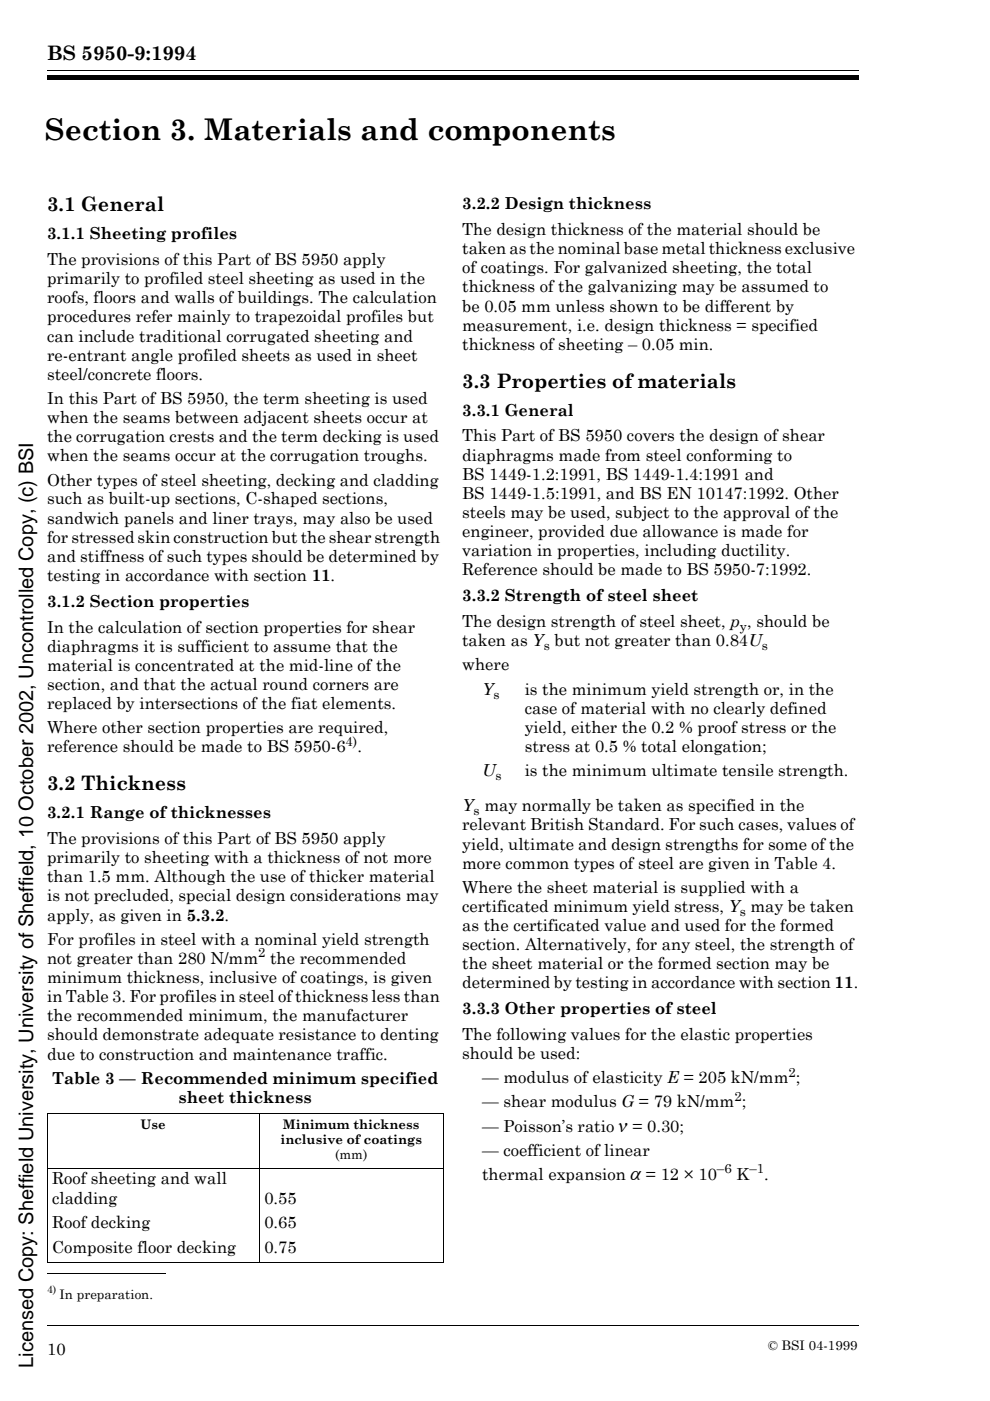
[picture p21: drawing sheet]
<svg xmlns="http://www.w3.org/2000/svg" width="210mm" height="297mm" viewBox="0 0 210 297" stroke-linecap="round" stroke-linejoin="round" font-family="sans-serif">
<defs><g id="words">
<text font-size="6.3" x="9.5" y="29.7">Section 3. Materials and components</text>
<g font-size="4.2">
<text x="10" y="12.8">BS 5950-9:1994</text>
<text x="10" y="44.8">3.1 General</text>
<text x="98" y="82.2">3.3 Properties of materials</text>
<text x="10" y="167.6">3.2 Thickness</text>
<text x="7.1" y="290" transform="rotate(-90 7.1 290)">Licensed Copy: Sheffield University, University of Sheffield, 10 October 2002, Uncontrolled Copy, (c) BSI</text>
</g>
<g font-size="3.5">
<text x="98" y="44.4">3.2.2 Design thickness</text>
<text x="10" y="50.7">3.1.1 Sheeting profiles</text>
<text x="98" y="49.8">The design thickness of the material should be</text>
<text x="98" y="53.9">taken as the nominal base metal thickness exclusive</text>
<text x="10" y="56.2">The provisions of this Part of BS 5950 apply</text>
<text x="98" y="57.9">of coatings. For galvanized sheeting, the total</text>
<text x="10" y="60.2">primarily to profiled steel sheeting as used in the</text>
<text x="10" y="64.3">roofs, floors and walls of buildings. The calculation</text>
<text x="98" y="62">thickness of the galvanizing may be assumed to</text>
<text x="10" y="68.4">procedures refer mainly to trapezoidal profiles but</text>
<text x="98" y="66.1">be 0.05 mm unless shown to be different by</text>
<text x="98" y="70.1">measurement, i.e. design thickness = specified</text>
<text x="10" y="72.4">can include traditional corrugated sheeting and</text>
<text x="10" y="76.5">re-entrant angle profiled sheets as used in sheet</text>
<text x="98" y="74.2">thickness of sheeting – 0.05 min.</text>
<text x="10" y="80.5">steel/concrete floors.</text>
<text x="10" y="85.6">In this Part of BS 5950, the term sheeting is used</text>
<text x="10" y="89.7">when the seams between adjacent sheets occur at</text>
<text x="98" y="88.1">3.3.1 General</text>
<text x="10" y="93.8">the corrugation crests and the term decking is used</text>
<text x="98" y="93.6">This Part of BS 5950 covers the design of shear</text>
<text x="10" y="97.8">when the seams occur at the corrugation troughs.</text>
<text x="98" y="97.6">diaphragms made from steel conforming to</text>
<text x="98" y="101.7">BS 1449-1.2:1991, BS 1449-1.4:1991 and</text>
<text x="10" y="102.9">Other types of steel sheeting, decking and cladding</text>
<text x="10" y="107">such as built-up sections, C-shaped sections,</text>
<text x="98" y="105.7">BS 1449-1.5:1991, and BS EN 10147:1992. Other</text>
<text x="10" y="111">sandwich panels and liner trays, may also be used</text>
<text x="98" y="109.8">steels may be used, subject to the approval of the</text>
<text x="98" y="113.9">engineer, provided due allowance is made for</text>
<text x="10" y="115.1">for stressed skin construction but the shear strength</text>
<text x="10" y="119.2">and stiffness of such types should be determined by</text>
<text x="98" y="117.9">variation in properties, including ductility.</text>
<text x="10" y="123.2">testing in accordance with section 11.</text>
<text x="98" y="122">Reference should be made to BS 5950-7:1992.</text>
<text x="10" y="128.7">3.1.2 Section properties</text>
<text x="98" y="127.5">3.3.2 Strength of steel sheet</text>
<text x="10" y="134.1">In the calculation of section properties for shear</text>
<text x="98" y="132.9">The design strength of steel sheet, p , should be</text>
<text x="98" y="137">taken as Y but not greater than 0.84U</text>
<text x="10" y="138.2">diaphragms it is sufficient to assume that the</text>
<text x="10" y="142.3">material is concentrated at the mid-line of the</text>
<text x="98" y="142.1">where</text>
<text x="10" y="146.3">section, and that the actual round corners are</text>
<text x="102.2" y="147.4">Y</text>
<text x="111.3" y="147.4">is the minimum yield strength or, in the</text>
<text x="10" y="150.4">replaced by intersections of the fiat elements.</text>
<text x="10" y="155.5">Where other section properties are required,</text>
<text x="111.3" y="151.4">case of material with no clearly defined</text>
<text x="111.3" y="155.5">yield, either the 0.2 % proof stress or the</text>
<text x="10" y="159.5">reference should be made to BS 5950-6</text>
<text x="75.8" y="159.5">.</text>
<text x="111.3" y="159.5">stress at 0.5 % total elongation;</text>
<text x="102.2" y="164.5">U</text>
<text x="111.3" y="164.5">is the minimum ultimate tensile strength.</text>
<text x="10" y="173.5">3.2.1 Range of thicknesses</text>
<text x="98" y="172">Y may normally be taken as specified in the</text>
<text x="10" y="178.9">The provisions of this Part of BS 5950 apply</text>
<text x="98" y="176.1">relevant British Standard. For such cases, values of</text>
<text x="10" y="183">primarily to sheeting with a thickness of not more</text>
<text x="98" y="180.1">yield, ultimate and design strengths for some of the</text>
<text x="98" y="184.2">more common types of steel are given in Table 4.</text>
<text x="10" y="187.1">than 1.5 mm. Although the use of thicker material</text>
<text x="10" y="191.1">is not precluded, special design considerations may</text>
<text x="98" y="189.3">Where the sheet material is supplied with a</text>
<text x="10" y="195.2">apply, as given in 5.3.2.</text>
<text x="98" y="193.4">certificated minimum yield stress, Y may be taken</text>
<text x="98" y="197.4">as the certificated value and used for the formed</text>
<text x="10" y="200.3">For profiles in steel with a nominal yield strength</text>
<text x="98" y="201.5">section. Alternatively, for any steel, the strength of</text>
<text x="10" y="204.4">not greater than 280 N/mm</text>
<text x="10" y="208.4">minimum thickness, inclusive of coatings, is given</text>
<text x="57.3" y="204.4">the recommended</text>
<text x="98" y="205.5">the sheet material or the formed section may be</text>
<text x="98" y="209.6">determined by testing in accordance with section 11.</text>
<text x="10" y="212.5">in Table 3. For profiles in steel of thickness less than</text>
<text x="98" y="215">3.3.3 Other properties of steel</text>
<text x="10" y="216.5">the recommended minimum, the manufacturer</text>
<text x="10" y="220.6">should demonstrate adequate resistance to denting</text>
<text x="98" y="220.5">The following values for the elastic properties</text>
<text x="10" y="224.6">due to construction and maintenance traffic.</text>
<text x="98" y="224.6">should be used:</text>
<text x="11" y="229.8">Table 3 — Recommended minimum specified</text>
<text x="37.8" y="233.8">sheet thickness</text>
<text x="102.2" y="229.7">— modulus of elasticity E = 205 kN/mm ;</text>
<text x="102.2" y="234.8">— shear modulus G = 79 kN/mm ;</text>
<text x="102.2" y="239.9">— Poisson’s ratio … = 0.30;</text>
<text x="102.2" y="245.1">— coefficient of linear</text>
<text x="11" y="251.1">Roof sheeting and wall</text>
<text x="102.2" y="250.2">thermal expansion µ = 12 × 10</text>
<text x="156.1" y="250.2">K</text>
<text x="162" y="250.2">.</text>
<text x="11" y="255.2">cladding</text>
<text x="56" y="255.2">0.55</text>
<text x="11" y="260.5">Roof decking</text>
<text x="56" y="260.5">0.65</text>
<text x="11" y="265.8">Composite floor decking</text>
<text x="56" y="265.8">0.75</text>
<text x="10" y="287.4">10</text>
</g>
<g font-size="2.8">
<text x="115.3" y="137.9">s</text>
<text x="156.9" y="133.8">y</text>
<text x="161.5" y="137.9">s</text>
<text x="104.6" y="148.2">s</text>
<text x="73.3" y="158.1">4)</text>
<text x="105.1" y="165.4">s</text>
<text x="100.4" y="172.9">s</text>
<text x="156.9" y="194.3">s</text>
<text x="54.7" y="202.9">2</text>
<text x="155.7" y="233.4">2</text>
<text x="167.2" y="228.3">2</text>
<text x="29.8" y="239.5">Use</text>
<text x="60" y="239.5">Minimum thickness</text>
<text x="59.5" y="242.6">inclusive of coatings</text>
<text x="71" y="245.8">(mm)</text>
<text x="152" y="248.7">–6</text>
<text x="158.9" y="248.7">–1</text>
<text x="12.6" y="275.4">In preparation.</text>
<text x="162.9" y="286.2">© BSI 04-1999</text>
</g>
<text font-size="2.2" x="10" y="274.2">4)</text>
</g></defs>
<g fill="#fff" stroke="#fff" stroke-width=".21">
<path d="M75.9 66.1h11.4a2.89 2.89 0 0 1 2.9 2.6h-6.2a1.17 1.17 0 0 0-1-1.4h-1.3v1.4h-5.8z"/>
<path d="M75.9 69.5h5.8v1.6a2.01 2.01 0 0 0 2.1-.5l.2-1.1 3.6 2.8h-11.7z"/>
<path d="M75.8 73h11.7a2.9 2.9 0 0 1 3 2.8h-6a1.22 1.22 0 0 0-1.4-1.4h-1.4v1.4h-5.8z"/>
<path d="M75.9 76.6h5.8v1.4h1.5a1.19 1.19 0 0 0 1.2-1.4h6.1a4 4 0 0 1-4.3 2.7h-10.3z"/>
<path d="M83.9 69.5h6.3a3 3 0 0 1-2.8 2.8z"/>
</g>
<path d="M10 15h172M9.9 236h84.2M10 236.1v31.4M55 236v31.7M94 236.1v31.4M9.9 247.7h84.2M9.9 267.6h84.2M10 270h25.1M10 281h172" fill="none" stroke="#000" stroke-width=".21"/>
<path d="M10 16h172v1h-172zM10 269.9l.1 .2zM35.1 269.9v.2z" fill="#000"/>
<use href="#words"/>
</svg>
